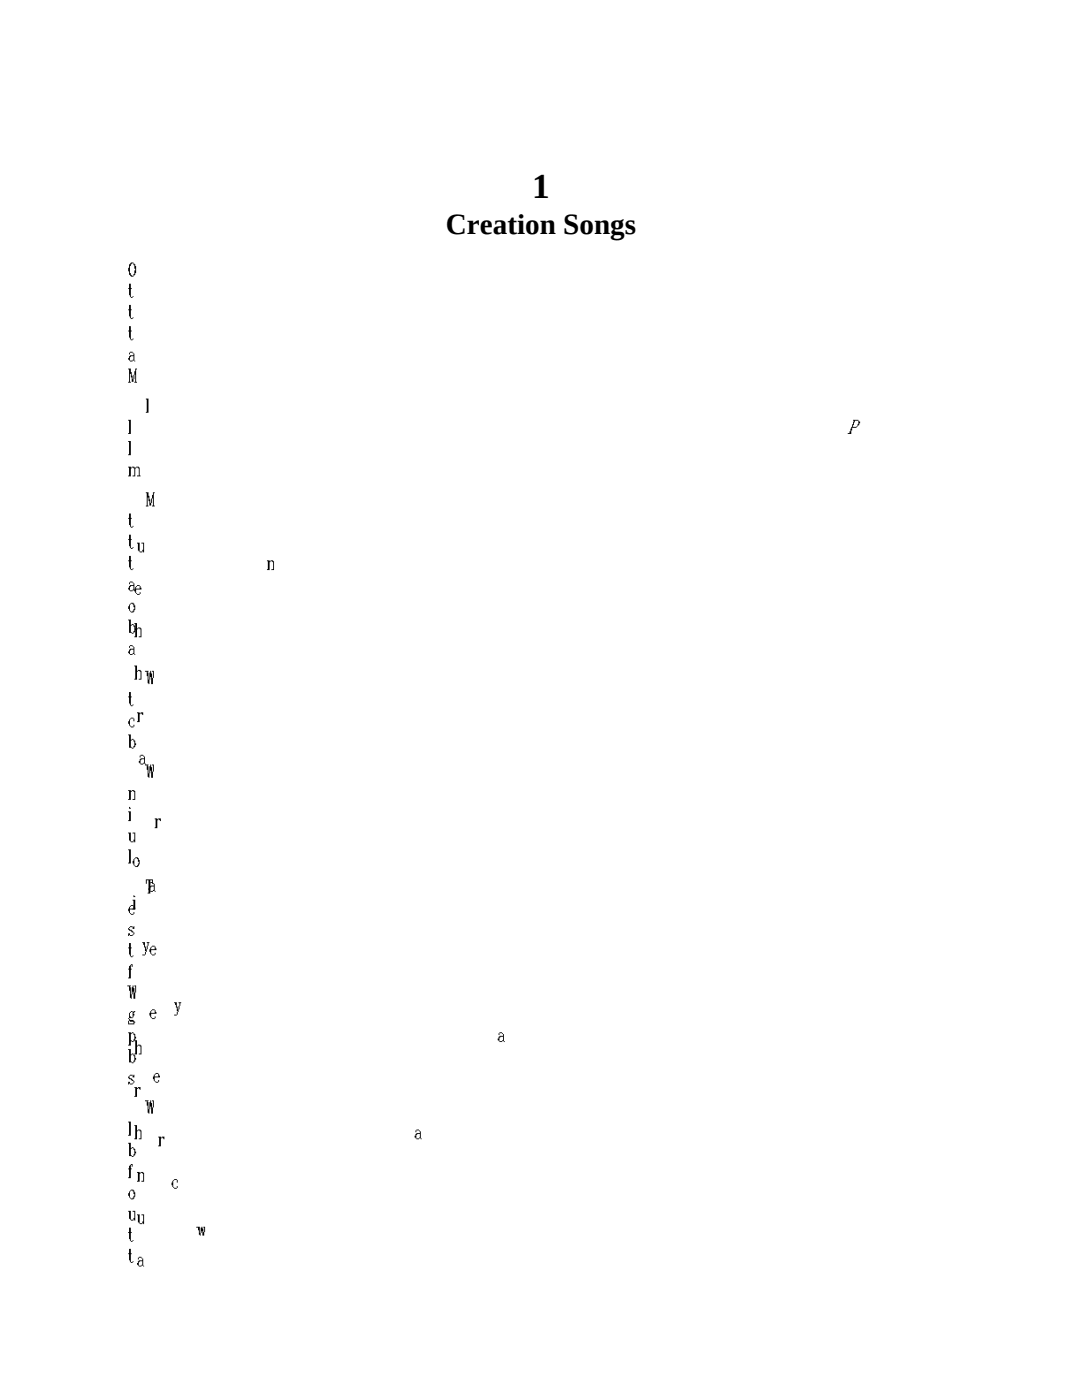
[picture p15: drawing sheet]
<svg xmlns="http://www.w3.org/2000/svg" width="216mm" height="279mm" viewBox="0 0 216 279" stroke-linecap="round" stroke-linejoin="round" font-family="sans-serif">
<defs><g id="words">
<text font-size="7.1" x="106.2" y="39.5">1</text>
<text font-size="5.8" x="89" y="46.7">Creation Songs</text>
</g></defs>
<g fill="#000">
<path d="M25.8 56.6h.3v.9h.2v.2h-.2v1.6h.4v.1h-.4v-.1h-.2v-.4h-.1v-1.2h-.2v-.2h.2zM26.5 59.1h.1v.2h-.1zM27.3 116.8h.6v.1h.1v.4h.2v.4h-1v.7h.1v.1h.6v.2h-.6v-.2l-.3-.1v-.4h-.2v-.5h.2v-.4h.2v.4h.7v-.6h-.6v.2h-.1zM27.9 118.2h.1v.3h-.1zM29.8 176.2h.2v-.2h.5l.2 .4h.2v1.4h.1v.2h-.1v-.2h-.4v.2h-.5v-.2h.5v-.2h.2v-.7h-.5v.2h-.2v.7l-.4-.2v-.3h.2v-.4h.2v-.2h.7v-.3h-.2v-.2h-.5v.4h-.2zM34.7 235.3h.6v.2h.2v.5h-.2v-.5h-.6v.2h-.1v1.2h.1v.2h.6v.1h-.6v-.1l-.3-.2v-.4h-.2v-.5h.2v-.3l.3-.2zM35.3 236.7h.2v.4h-.2zM40.4 254h.7zM41.1 254h.7zM48.5 254h.4zM48.3 254h.6zM57.1 254h.8zM57.9 254h.7zM67.7 254h1.4zM79.9 254h1.2zM79.9 254h.4zM108.5 254h1.4zM125.2 254h.9zM162.3 254h.7zM163 254h.9zM163.9 254h.8zM184.3 254h.9zM185.2 254h.5z"/>
<path d="M26.1 52.4h.5v.2l.4 .1v.4h.2v1.4h-.2v.4h-.2l-.2 .3h-.5v-.2h-.2v-.1h-.1v-.7h-.2l.2-1.5 .3-.1zM26.3 52.6v.1h-.2v.4h-.2v1.4h.2v.4h.2v.1h.3l.4-1.4h-.2v-.7h-.2v-.3zM27.3 108.3h.6v1.8h.5v.1h-.5l-.2-.3h-.2v-1.4h-.2zM28.2 108.3h.6v1.9l-.4-.1v-.4h.2v-1.2h-.4zM30.9 163.3h.5v.2h.2v.2h-.2v1.6h-.5v-.2h.1v-1.6h-.1zM31.6 163.3h.5v.6l-.5-.4zM42.3 254h.4zM42.2 254h.5zM49.4 254h.7zM50.1 254h.7zM58.9 254h.9zM58.4 254h.9zM69.3 254h.4zM69.1 254h.6zM80.6 254h1.1zM81.5 254h.5zM94.2 254h.3zM94 254h.5zM108.7 254h.8zM108.1 254h.9zM124 254h1.1zM124.9 254h.5zM141.6 254h1.5zM161 254h.6z"/>
<path d="M25.6 73.6h.5l.2 1.4h.2v.7h.1v.5h-.3v-.9h-.2v-.7h-.2v1.6h.2v.2h-.5v-.2h.2v-2.5h-.2zM27 73.6h.3v.1h-.1v2.5h.1v.2h-.5v-.2h.2v-1.4h-.2v.9h-.2v-.9h.2v-.7h.2zM28 150.6h.6v.2l.3 .2v1.4h.2v.2h-.2v-.2h-.3v.2h-.6v-.2h.6v-.2h.2v-.7h-.6v.2h-.2v.7l-.3-.2v-.3h.2v-.4h.1v-.2h.8v-.3h-.2v-.2h-.6v.4h-.1v-.4h.1zM31.6 226.8h.5v.2h.2v.2h-.2v1.6h-.5v-.2h.2v-1.6h-.2zM32.3 226.8h.5v.6l-.5-.4zM37 254h.4zM36.9 254h.5zM43 254h.9zM43.9 254h.2zM50.6 254h.4zM50.4 254h.6zM58.7 254h.7zM59.4 254h.9zM60.3 254h.9zM69.8 254h1.5zM70.9 254h.2zM82.5 254h1.3zM82.5 254h.4zM96.8 254h.4z"/>
<path d="M25.8 60.9h.3v.8h.2v.2h-.2v1.6h.4v.2h-.4v-.2h-.2v-.4h-.1v-1.2h-.2v-.2h.2zM26.5 63.3h.1v.2h-.1zM26.8 124.4h.5v1h.2v.2h-.2v1.6h-.5v-.2h.2v-2.5h-.2zM27.5 125.2h.5v.2h.2v1.8h-.5v-.2h.3v-1.4h-.1v-.2h-.4zM30.3 188.7h.6v.2h.1v.4h.2v.3h-1v.7h.1v.2h.6v.2h-.6v-.2l-.3-.2v-.3h-.2v-.6h.2v-.3h.2v.3h.7v-.5h-.6v.2h-.1zM30.9 190.1h.1v.4h-.1zM40.4 254h1.6zM40.9 254h.9zM48.2 254h1.4zM49.2 254h.2zM57.5 254h.7zM58.2 254h.7zM68.6 254h1.4zM81.5 254h1zM82.2 254h.9zM96.1 254h1.3zM96.1 254h.4zM112.2 254h1.2zM113.2 254h.2zM129.8 254h1.4zM149.2 254h.9zM150.1 254h.2z"/>
<path d="M25.8 65.1h.3v.9h.2v.1h-.2v1.6h.4v.2h-.4v-.2h-.2v-.3h-.1v-1.3h-.2v-.1h.2zM26.5 67.6h.1v.1h-.1zM26.8 132.8h.5v1.1h.2v.2h-.2v1.5h-.5v-.1h.2v-2.5h-.2zM27.5 133.7h.5v.2h.2v1.7h-.5v-.1h.3v-1.4h-.1v-.2h-.4zM30.3 201.4h.6v.2h.1v.4h.2v.3h-1v.7h.1v.2h.6v.2h-.6l-.1-.4h-.2v-.3h-.2v-.6h.2v-.3h.2v.3h.7v-.5h-.6v.2h-.1zM30.9 202.8h.1v.4h-.1zM40.4 254h1.6zM40.9 254h.9zM48.2 254h1.4zM49.2 254h.2zM57.5 254h1.2zM57.5 254h.4zM68.3 254h1.4zM69.1 254h.6zM80.8 254h1.4zM95.1 254h.9zM96 254h.1zM110.6 254h1.4zM127.9 254h.7zM128.6 254h.9zM129.5 254h.9zM148 254h1zM148.9 254h.5zM169.9 254h.7zM170.6 254h.7z"/>
<path d="M25.9 70.2h.6v.2l.3 .2v1.4h.2v.1h-.2v-.1h-.3v.1h-.6v-.1h.6v-.2h.1v-.7h-.5v.2h-.2v.7l-.3-.2v-.4h.2v-.3h.1v-.2h.7v-.3h-.1v-.2h-.6v.3h-.1v-.3h.1zM27.3 142.2h.6v.1h.1v.2h-.1v1.6h-.6v-.2h.2v-1.6h-.2zM28 142.2h.6v.5l-.6-.4zM30.9 214.3h.1v-.2h.6v.2h.2v.4h.1v.3h-1v.7h.1v.2h.6v.2h-.6v-.2l-.3-.2v-.3h-.2v-.6h.2v-.3h.2v.3h.7v-.5h-.6v.2h-.1zM31.6 215.5h.2v.4h-.2zM41.5 254h.8zM42.3 254h.2zM48.9 254h.7zM49.6 254h.7zM58 254h1.4zM59.1 254h.2zM80.8 254h.9zM81.7 254h.7zM82.2 254h.3zM95.1 254h1.4zM110.9 254h.8zM111.7 254h.7zM128.6 254h1zM129.3 254h.9zM148 254h1.4zM169.2 254h.7zM169.9 254h.7z"/>
<path d="M29.1 79.6h.5v2.8h-.5v-.2h.2v-2.5h-.2zM39.2 244.8h.7v1.3h.1v.5l-.3-.2v-.9h-.2v-.5h-.3zM40.2 244.8h.2v.4h.2l.1 1.4h-.3v-.9h-.2v.4h-.2v-1.1h.2zM40.6 244.8h.3v1.1h-.2v-.9h-.1zM47.1 254h1.4zM56.6 254h1.3zM56.6 254h.4zM79.9 254h1.1zM80.6 254h.9zM94 254h1.4zM109.9 254h.7zM110.6 254h.5zM127.2 254h.7zM127.9 254h.7zM166.7 254h1.6zM167.2 254h.9zM188.9 254h1.4zM190 254h.1z"/>
<path d="M25.6 83.8h.5v2.8h-.5v-.2h.2v-2.4h-.2zM27 171.1h.5v.2h.2v.3h.2v.9h-.2v.4h-.2v.1h-.5v-.1h.3v-.2h.2v-.4h.2v-.3h-.2v-.6h-.2v-.1h-.3v.1h-.2v1.3h.2v.2l-.4-.2v-.4h-.1v-.5h.1v-.4l.4-.1zM29.1 254h1.2zM30.2 254h.1zM33.3 254h1.4zM39.3 254h.9zM40.2 254h.2zM46.6 254h1.4zM47.6 254h.2zM55.9 254h.9zM55.4 254h.9zM78 254h1.4zM91.7 254h.7zM92.4 254h.7zM124.2 254h1.4zM163 254h1.2zM163 254h.3zM184.5 254h.7zM185.2 254h.9zM186.1 254h.9z"/>
<path d="M25.6 88h.5v2.8h-.5v-.1h.2v-2.5h-.2zM26.6 178.7h.2l.2 .3h-.4zM26.5 179.6h.5v1.9h-.5v-.2h.1v-1.6h-.1zM28.2 254h.9zM29.1 254h.2zM31.2 254h1.4zM32.3 254h.2zM35.8 254h.7zM36.5 254h.5zM41.8 254h1.4zM49.6 254h.5zM58.2 254h.5zM67.7 254h.9zM68.6 254h.5zM91.4 254h.7zM92.1 254h.9zM93 254h.8zM106.7 254h1.4zM107.8 254h.1zM123.6 254h1.5zM142.3 254h.8zM143.1 254h.7zM162.8 254h1.2zM162.8 254h.4z"/>
<path d="M25.6 93.1h.5v.2h.2v.2h-.2v1.6h-.5v-.2h.2v-1.6h-.2zM26.3 93.1h.5v.2h.4v.2h-.2v1.6h-.5v-.2h.3v-1.4h-.2v-.2h-.3zM27.2 93.1h.5v.2h.2v1.6h.1v.2h-.7v-.2h.4v-1.4h-.2v-.2h-.3zM28.4 188h.5v.9h.2v.5h.2v.6h-.2v.5h-.2v.2h-.5v-.2h.5v-.5h.2v-.2h-.2v-.7h-.1v-.5h-.2v-.4h-.2zM29.3 188h.5v.2h-.2v.5h-.1v.7h-.2v-.7h.2v-.5h-.2zM38.6 254h1.1zM39.3 254h.9zM46.2 254h.5zM54.7 254h1.4zM64.9 254h1.2zM66 254h.1zM76.7 254h1.4zM77.8 254h.2zM105.1 254h.4zM105 254h.5zM120.6 254h.8zM121.4 254h.7zM157 254h1.2zM158 254h.2zM177.4 254h.8zM178.2 254h.5z"/>
<path d="M29.1 98.2h.5l.2 1.5h.2v.7h.2v.5h-.4v-.9h-.2v-.7h-.1v1.6h.1v.2h-.5v-.2h.2v-2.5h-.2zM30.5 98.2h.4v.2h-.2v2.5h.2v.2h-.6v-.2h.2v-1.4h-.2v.9h-.1v-.9h.1v-.7h.2zM34.7 200h.6v.9h.2v.5h.1v.6h-.1v.5h-.2v.2h-.6v-.2h.6v-.5h.2v-.2h-.2v-.7h-.2v-.5h-.2v-.4h-.2zM35.6 200h.6v.2h-.2v.5h-.2v.7h-.2v-.7h.2v-.5h-.2zM50.6 254h.9zM51.5 254h.2zM60.5 254h.7zM61.2 254h.5zM72 254h.3zM71.8 254h.5zM84 254h1zM84.7 254h.8zM97.9 254h1.4zM99 254h.1zM130.4 254h.7zM131.1 254h.7zM149 254h1.5zM169.5 254h1.2zM169.5 254h.4z"/>
<path d="M170.2 83.8h1.1v.2l.3 .1v.4h-.2v.3l-.5 .4v.2h-.9v.5h-.1v.7h-.7v-.2h.3v-.3h.2v-.6h.2v-.3h.1v-.5h.2v-.6h.2zM170.6 84l-.4 1.2h.7v-.2h.2v-.3h.2v-.7zM190.5 171.1v1.9zM190.5 172.7v.2z"/>
<path d="M25.8 102.5h.3v.9h.2v.1h-.2v1.6h.4v.2h-.4v-.2h-.2v-.3h-.1v-1.3h-.2v-.1h.2zM26.5 105h.1v.1h-.1zM26.8 207.6h.5v1.1h.2v.1h-.2v1.6h-.5v-.1h.2v-2.5h-.2zM27.5 208.5h.5v.2h.2v1.7h-.5v-.1h.3v-1.5h-.1v-.1h-.4zM29.8 254h1.4zM34.6 254h1.2zM34.6 254h.3zM40.7 254h1.5zM41.8 254h.2zM57.7 254h1.2zM57.7 254h.3zM68.3 254h.8zM69.1 254h.2zM80.1 254h1.4zM93.7 254h.7zM94.4 254h.5zM108.8 254h.4zM108.7 254h.5zM124.5 254h1.4zM125.6 254h.2zM142 254h1.2zM142 254h.3zM181.2 254h.8zM182 254h.2z"/>
<path d="M25.8 106.7h.3v.9h.2v.2h-.2v1.6h.4v.1h-.4v-.1h-.2v-.4h-.1v-1.2h-.2v-.2h.2zM26.5 109.2h.1v.2h-.1zM26.8 217h.5v.1h.2v.2h-.2v1.6h-.5v-.2h.2v-1.6h-.2zM27.5 217h.5v.5l-.3-.2zM29.5 254h1.4zM30.5 254h.2zM33.7 254h1.4zM34.7 254h.2zM46.7 254h1.5zM55.7 254h.7zM56.4 254h.7zM67 254h.9zM66.5 254h.9zM93 254h1.4zM108.7 254h1zM109.4 254h.8zM126.1 254h1.4zM127.2 254h.2zM145.2 254h.7zM145.9 254h.7zM166 254h1.4zM167 254h.2zM188.9 254h.9zM188.4 254h.9z"/>
<path d="M25.8 110.9h.3v.9h.2v.2h-.2v1.6h.4v.2h-.4v-.2h-.2v-.4h-.1v-1.2h-.2v-.2h.2zM26.5 113.4h.1v.2h-.1zM26.8 224.5h.5v1.1h.2v.2h-.2v1.6h-.5v-.2h.2v-2.5h-.2zM27.5 225.4h.5v.2h.2v1.8h-.5v-.2h.3v-1.4h-.1v-.2h-.4zM29.8 254h1.4zM34.6 254h.9zM35.5 254h.1zM48 254h.7zM48.7 254h.9zM49.6 254h.8zM58.2 254h1.4zM70.2 254h1.4zM71.1 254h.5zM84 254h1.4zM85 254h.2zM116.1 254h1zM116.9 254h.6zM134.6 254h1zM135.3 254h.9zM176.6 254h.8zM177.4 254h.2z"/>
<path d="M25.9 116.1h.6l.1 .3h.2v1.4h.2v.2h-.2v-.2h-.3v.2h-.6v-.2h.6v-.1h.1v-.8h-.5v.2h-.2v.7l-.3-.1v-.4h.2v-.4h.1v-.1h.7v-.4h-.1v-.2h-.6v.4h-.1v-.4h.1zM27.3 233.9h.6v.2h.1v.1h-.1v1.6h-.6v-.1h.2v-1.6h-.2zM28 233.9h.6v.2h.2v1.7h-.6v-.1h.4v-1.5h-.2v-.1h-.4zM31.4 254h.9zM30.9 254h.9zM42.9 254h1.2zM42.9 254h.3zM51 254h.7zM51.7 254h.7zM60.9 254h1.4zM72.5 254h1.1zM73.4 254h.5zM85.9 254h.5zM100.7 254h.9zM100.2 254h.9zM133.7 254h1.1zM134.4 254h.9zM152.9 254h1.4zM154 254h.2z"/>
<path d="M53.3 111.8h.5v.2h.2v.2h-.2v1.6h-.5v-.2h.1v-1.6h-.1zM54 111.8h.5v.2h.2v1.8h-.5v-.2h.3v-1.4h-.2v-.2h-.3zM83.1 225.4h.5l.2 .4h.2v1.4h.1v.2h-.1v-.2h-.4v.2h-.5v-.2h.5v-.2h.2v-.7h-.5v.2h-.2v.7l-.4-.2v-.3h.2v-.4h.2v-.2h.7v-.3h-.2v-.2h-.5v.4h-.2v-.4h.2zM113.9 254h.9zM114.8 254h.2zM146.4 254h1.1zM147.3 254h.5zM180.6 254h.7zM181.3 254h.6z"/>
<path d="M25.6 123.6h.5v1.1h.2v.2h-.2v1.2h.2v.2h.3v.2h-.3v-.2h-.5v-2.5h-.2zM26.3 124.5h.3v.2l.4 .2v.5h.2v.4h-.2v.3h-.2v.2h-.2v-.4h.2v-.8h-.2v-.4h-.3zM27.7 250.8h.5l.2 .4h.2v1.4h.2v.2h-.2v-.2h-.4v.2h-.5v-.2h.5v-.2h.2v-.7h-.5v.2h-.2v.7l-.4-.2v-.3h.2v-.4h.2v-.2h.7v-.3h-.2v-.2h-.5v.4h-.2v-.4h.2zM30.9 254h1.2zM30.9 254h.3zM35.8 254h1.4zM36.7 254h.5zM42.5 254h1.4zM43.6 254h.1zM50.8 254h.9zM51.7 254h.2zM60.3 254h1.3zM60.3 254h.4zM71.4 254h.4zM96.1 254h.9zM97 254h.7zM97.5 254h.4zM111.5 254h1.4zM112.5 254h.2zM146.4 254h1.4zM166.3 254h.7zM167 254h.6zM187.7 254h1.4zM188.7 254h.2z"/>
<path d="M25.8 138.1h.3v.9h.2v.2h-.2v1.6h.4v.1h-.4v-.1h-.2v-.4h-.1v-1.2h-.2v-.2h.2zM26.5 140.6h.1v.2h-.1zM26.8 254h.7zM27.5 254h.7zM29.8 254h1.4zM34.6 254h.9zM35.5 254h.1zM48 254h1.4zM57.1 254h1.1zM58 254h.6zM68.1 254h.7zM68.8 254h.5zM94.2 254h1.4zM109.7 254h.7zM110.4 254h.5zM126.8 254h.4zM126.6 254h.6zM144.5 254h1.4zM164 254h.4zM163.9 254h.5zM184.1 254h.8zM184.9 254h.7z"/>
<path d="M25.8 128.9h.1v-.1h.6l.1 .3h.2v1.4h.2v.2h-.2v-.2h-.3v.2h-.6v-.2h.6v-.1h.1v-.8h-.5v.2h-.2v.7l-.3-.1v-.4h.2v-.4h.1v-.1h.7v-.4h-.1v-.2h-.6v.4h-.1zM27.3 254h.6zM30 254h.5zM38.5 254h.5zM44.4 254h.4zM44.3 254h.5zM51 254h.9zM58.7 254h1.4zM59.8 254h.2zM78.8 254h1.5zM91.4 254h.7zM92.1 254h.7zM121.4 254h.8zM122.2 254h.2zM138.3 254h.7zM139 254h.7zM157.2 254h.3zM157 254h.5zM176.6 254h1.2zM176.6 254h.3z"/>
<path d="M26.1 120.3h.5v.2h.2v.3h.2v.9h-.2v.4h-.2v.1h-.5v-.1h.4v-.2h.1v-.4h.2v-.3h-.2v-.6h-.1v-.1h-.4v.1h-.2v1.3h.2v.2h-.2v-.2h-.1v-.4h-.2v-.5h.2v-.4h.1zM27.3 242.4h.6v1.7h.5v.2h-.5l-.2-.4h-.2v-1.4h-.2zM28.2 242.4h.6v1.9l-.4-.2v-.3h.2v-1.3h-.4zM30.9 254h.7zM31.6 254h.5zM42.2 254h.7zM42.9 254h.5zM49.9 254h1.4zM51 254h.2zM59.3 254h.5zM69.5 254h1.4zM81.5 254h.9zM82.4 254h.1zM94.9 254h.3zM94.7 254h.5zM108.8 254h1.4zM124.7 254h.7zM125.4 254h.7zM142.3 254h1.3zM142.3 254h.4zM161.4 254h.7zM162.1 254h.7zM182.4 254h.3zM182.2 254h.5z"/>
<path d="M28.9 133.9h.7l-.1 .3h.1v1.4h.2v.9l-.3-.2v-1.4h-.2v-.8h-.4zM30 133.9h.2v.5h.1v.9h.2v1.2h-.3v-1.4h-.2v.5h-.2v-1.4h.2zM30.3 133.9h.4v1.4h-.2v-1.2h-.2zM34.6 254h.7zM35.3 254h.7zM41.8 254h1.4zM42.9 254h.1zM50.6 254h.7zM51.3 254h.7zM73 254h.9zM73.9 254h.7zM74.4 254h.4zM87.1 254h1.4zM88.2 254h.2zM119.6 254h1.4zM138.1 254h1.4zM180.3 254h.3zM180.1 254h.5z"/>
<path d="M25.6 146.6h.5v1h.2v.2h-.2v1.2h.2v.2h.3v.2h-.3v-.2h-.5v-2.4h-.2zM26.3 147.5h.3v.1l.4 .2v.5h.2v.4h-.2v.3h-.2v.2h-.2v-.3h.2v-.9h-.2v-.4h-.3zM27.3 254h1.5zM30.9 254h.7zM31.6 254h.5zM35.8 254h.7zM36.5 254h.7zM50.6 254h1.4zM60.5 254h.7zM61.2 254h.7zM72.7 254h.9zM72.1 254h.9zM100.4 254h.8zM101.2 254h.2zM116.4 254h.7zM117.1 254h.7zM134.2 254h1.4zM135.3 254h.2zM174.4 254h1.5z"/>
<path d="M25.6 157.7h.5v.2h.2v.1h-.2v1.6h-.5v-.1h.2v-1.6h-.2zM26.3 157.7h.5v.2h.2v1.7h-.5v-.1h.3v-1.5h-.2v-.1h-.3zM27.3 254h1.1zM28.2 254h.6zM30.9 254h.7zM31.6 254h.5zM35.8 254h.9zM36.7 254h.2zM42 254h1zM42.9 254h.5zM49.9 254h.7zM50.6 254h.6zM59.3 254h1.4zM60.3 254h.2zM70.7 254h.9zM70.2 254h.9zM97 254h1.4zM112.9 254h.7zM113.6 254h.7zM131.1 254h.8zM130.5 254h.9zM170.7 254h1.3zM170.7 254h.4z"/>
<path d="M26.1 143.2h.5v.2h.2v.5h-.2v-.5h-.5v.2h-.2v1.2h.2v.2h.5v.2h-.5v-.2l-.3-.2v-.3h-.2v-.6h.2v-.3h.1zM26.6 144.6h.2v.4h-.2zM27.2 254h.7zM27.9 254h.5zM30.2 254h1.4zM31.2 254h.2zM34.7 254h1.5zM41.1 254h.9zM42 254h.2zM48.9 254h.3zM48.7 254h.5zM57.1 254h1.5zM67.4 254h.7zM68.1 254h.7zM92.8 254h.9zM93.7 254h.1zM107.4 254h.7zM108.1 254h.7zM123.8 254h1.4zM142 254h.9zM142.9 254h.2zM182.2 254h.5z"/>
<path d="M28.9 152.6h.7l-.1 .3h.1v1.4h.2v.9l-.3-.2v-1.4h-.2v-.8h-.4zM30 152.6h.2v.5h.1v.9h.2v1.2h-.3v-1.4h-.2v.5h-.2v-1.4h.2zM30.3 152.6h.4v1.4h-.2v-1.2h-.2zM34.6 254h.7zM35.3 254h.7zM41.8 254h1.4zM42.9 254h.1zM50.6 254h.7zM51.3 254h.7zM73 254h.9zM73.9 254h.7zM74.4 254h.4zM87.1 254h1.4zM88.2 254h.2zM119.6 254h1.2zM120.6 254h.2zM138.1 254h1.4zM158.4 254h.7zM159.1 254h.9zM160 254h.9zM181.5 254h1.4zM182.6 254h.1z"/>
<path d="M25.6 166.2h.5v1.7h.5v.2h-.5l-.2-.4h-.1v-1.4h-.2zM26.5 166.2h.5v1.9l-.4-.2v-.3h.2v-1.3h-.3zM27.3 254h.7zM28 254h.9zM28.9 254h.9zM31.9 254h1.1zM32.6 254h.9zM38.5 254h.3zM38.3 254h.5zM45.5 254h.5zM53.8 254h.4zM53.6 254h.6zM62.6 254h1.3zM63.7 254h.2zM73.2 254h1.4zM85.5 254h.6zM113.4 254h1.3zM114.5 254h.2zM129.6 254h1.5zM147.6 254h.7zM148.3 254h.7zM167.4 254h.7zM168.1 254h.7zM188.9 254h1.4zM190 254h.1z"/>
<path d="M25.6 169.5h.5v2.8h-.5v-.1h.2v-2.5h-.2zM26.6 254h.4zM26.5 254h.5zM28 254h1.1zM28.9 254h.6zM31.6 254h1.4zM32.6 254h.2zM36.5 254h1.2zM36.5 254h.4zM43 254h.4z"/>
<path d="M25.8 161l.3 .2v.2h-.3zM25.6 161.9h.5v2h-.5v-.2h.2v-1.6h-.2zM26.5 254h.7zM27.2 254h.7zM29.1 254h.9zM30 254h.2zM33 254h1.4zM45.7 254h.9zM46.6 254h.1zM54 254h.7zM54.7 254h.7zM64.2 254h.4zM64 254h.6zM75 254h1.2zM75 254h.3zM100.9 254h.9zM101.8 254h.7zM102.3 254h.4zM116.8 254h1.4zM134.2 254h.7zM134.9 254h.6zM153.1 254h.5zM173.4 254h.9zM172.9 254h.8z"/>
<path d="M29.1 175.5h1.4v.9h-.2v-.7h-.3v2.6h-.5v-.1h.1v-2.5h-.3v.7h-.2zM34.2 254h.7zM34.9 254h.7zM41.1 254h1.4zM49.7 254h1.1zM50.6 254h.6zM60.1 254h1.5zM72.1 254h.7zM72.8 254h.8zM100.9 254h.9zM101.8 254h.7zM102.3 254h.4zM118.2 254h1.4zM119.2 254h.2zM157 254h.7zM157.7 254h.7zM178.9 254h1.4z"/>
<path d="M25.4 196.7h.7l-.2 .3h.2v1.4h.2v.9l-.4-.2v-1.4h-.1v-.9h-.4zM26.5 196.7h.1v.5h.2v.9h.2v1.2h-.4v-1.4h-.1v.5h-.2v-1.4h.2zM26.8 196.7h.4v1.4h-.2v-1.3h-.2zM27.5 254h1.4zM28.6 254h.2zM36 254h1.4zM42.7 254h.7zM43.4 254h.5zM50.8 254h1.4zM51.9 254h.1zM71.6 254h1.4zM84.5 254h.5zM98.2 254h.6zM128.9 254h.7zM129.6 254h.9zM130.5 254h.9zM147.8 254h1.4zM169 254h.9zM168.5 254h.8z"/>
<path d="M25.8 188.2h.3v.9h.2v.2h-.2v1.6h.4v.1h-.4v-.1h-.2v-.4h-.1v-1.2h-.2v-.2h.2zM26.5 190.7h.1v.2h-.1zM26.8 254h1.4zM34.2 254h1.4zM40.4 254h.7zM41.1 254h.7zM48.3 254h1.4zM49.4 254h.2zM68.8 254h1.4zM81.5 254h.7zM82.2 254h.7zM96 254h1.4zM112.2 254h.9zM113.1 254h.1zM129.6 254h.8zM130.4 254h.7zM148.9 254h1.4zM149.9 254h.2zM169.7 254h.7zM170.4 254h.5z"/>
<path d="M25.9 184.9h.6v.1l.3-.1v.5h-.3v-.4h-.6v.2h-.1l.1 .4h.4l.3 .5h.2v.3h-.2l-.1 .4h-.6v-.2h.6v-.2h.1v-.3h-.3l-.2-.4h-.3v-.1h-.2v-.4l.3-.2zM25.6 186.3h.3v.3h-.1v.2h-.2zM27 254h.9zM27.9 254h.1zM29.8 254h.4zM29.6 254h.6zM33.2 254h.7zM33.9 254h.5zM38.1 254h.7zM38.8 254h.5zM44.6 254h.4zM44.4 254h.6zM51.7 254h.7zM52.4 254h.7zM60.7 254h1.4zM83.4 254h.4zM83.3 254h.5zM96.1 254h1.3zM96.1 254h.4zM126.1 254h1.4zM162.5 254h1.2zM163.5 254h.2zM182.9 254h1.4z"/>
<path d="M26.1 180.6h.5v.2h.2v.4h.2v.3h-1.1v.7h.2v.2h.5v.2h-.5v-.2l-.3-.2v-.3h-.2v-.6h.2v-.3h.1v.3h.7v-.5h-.5v.2h-.2zM26.6 182h.2v.4h-.2zM27.2 254h1.2zM27.2 254h.3zM30.2 254h1.2zM30.2 254h.3zM34.6 254h1.4zM35.6 254h.2zM40.6 254h.7zM41.3 254h.7zM48.3 254h1.3zM49.4 254h.2zM57.7 254h1.4zM58.7 254h.2zM81 254h1.4zM95.1 254h.9zM126.8 254h1.3zM126.8 254h.4zM144.8 254h1.4zM164.6 254h.7zM165.3 254h.9zM166.2 254h.8zM187.1 254h1.5zM188.2 254h.2z"/>
<path d="M25.8 192.8l.3-.2v-.2h.4v.6h-.2v-.4h-.2v.7h.2v.2h-.2v1.8h-.5v-.2h.2v-1.6h-.2v-.2h.2zM26.6 254h1.4zM29.5 254h1zM30.3 254h.6zM34 254h.7zM34.7 254h.8zM40.9 254h.9zM40.4 254h.9zM58 254h1.4zM69.3 254h.5zM81.5 254h.5zM109 254h1.4zM125.2 254h.7zM125.9 254h.6zM142.9 254h1.4zM162.3 254h1zM163.2 254h.5zM183.4 254h.7zM184.1 254h.8z"/>
<path d="M25.6 206h.5v.2h.2v.2h-.2v1.2h.2v.2h.3v.2h-.3v-.2h-.2v.9h-.5v-.2h.2v-2.3h-.2zM26.3 206h.3v.2l.4 .2v.5h.2v.4h-.2v.3h-.2v.2h-.2v-.4h.2v-.8h-.2v-.4h-.3zM27.3 254h1.5zM28.4 254h.2zM30.7 254h.7zM31.4 254h.5zM35.5 254h1.2zM36.5 254h.2zM41.8 254h1.4zM42.9 254h.1zM49.7 254h.7zM50.4 254h.8zM59.4 254h.9zM60.3 254h.2zM82.7 254h1.4zM96.8 254h.9zM128.6 254h1.4zM146.9 254h1.1zM147.8 254h.5zM167 254h.7zM167.7 254h.6z"/>
<path d="M25.6 209.4h.5v1h.2v.2h-.2v1.2h.2v.2h.3v.2h-.3v-.2h-.5v-2.5h-.2zM26.3 210.3h.3v.1h.2v.2h.2v.5h.2v.4h-.2v.3h-.2v.2h-.2v-.3h.2v-.9h-.2v-.4h-.3zM27.3 254h1.5zM31.4 254h.9zM30.9 254h.9zM36.3 254h.4zM36.2 254h.5zM42.3 254h1.4zM43.4 254h.2zM50.1 254h1.2zM50.1 254h.3zM69.8 254h1.5zM82.2 254h.9zM110.4 254h1.4zM127 254h.5zM144.5 254h.5zM182.6 254h.5z"/>
<path d="M25.6 214.8h.2l.1-.3h.6v.2l.3-.2v.5h-.3v-.3h-.6v.1h-.1l.1 .4h.4l.3 .5h.2v.4h-.2l-.1 .3h-.6v-.1h.6v-.2h.1v-.4h-.3l-.2-.3h-.3v-.2h-.2zM25.6 215.9h.3v.4h-.1v.1h-.2zM27 254h1.4zM30.2 254h1zM31 254h.6zM35.1 254h.7zM35.8 254h.5zM41.5 254h1.2zM42.5 254h.2zM49.4 254h1.4zM50.4 254h.2zM59.1 254h.3zM81.1 254h1.4zM94.7 254h.7zM95.4 254h.7zM110.6 254h.9zM110.1 254h.8zM145.5 254h.9zM146.4 254h.7zM146.9 254h.4zM166.2 254h1.4zM167.2 254h.2z"/>
<path d="M26.1 201.8h.4v.2h.1v-.2h.4v.2l-.4 .1v.2h.2l-.2 .7h-.1v.2h-.7l.1 .4h.7v.1l.4 .2v.2h-.2v.3h-1.2v-.7h.2v.6h.8v-.4h-.7v-.2h-.1v-.3h-.2v-.2h.2v-1.1h.1v.7h.2v.2h.4v-1h-.4v.1h-.2zM27.3 254h.4zM27.2 254h.5zM29.5 254h1zM30.3 254h.6zM33.7 254h1.4zM34.7 254h.2zM39.3 254h1.3zM39.3 254h.4zM55.4 254h.9zM54.9 254h.8zM65.3 254h.3zM65.1 254h.5zM76.2 254h1.2zM76.2 254h.4zM88.7 254h.9zM89.6 254h.2zM102.7 254h.3zM102.5 254h.5zM117.1 254h.7zM117.8 254h.7zM133.5 254h1.3zM134.6 254h.2zM151.5 254h.9zM152.4 254h.2z"/>
<path d="M28.9 219.6h.7l-.1 .4h.1v1.4h.2v.8l-.3-.1v-1.4h-.2v-.9h-.4zM30 219.6h.2v.5h.1v.9h.2v1.2h-.3v-1.4h-.2v.6h-.2v-1.4h.2zM30.3 219.6h.4v1.4h-.2v-1.2h-.2zM34.6 254h1.4zM35.6 254h.2zM50.1 254h1.4zM60.3 254h.7zM61 254h.6zM72 254h1.4zM73 254h.2zM99.8 254h1.1zM100.5 254h.9zM116.2 254h1.5zM134.4 254h.7zM135.1 254h.5zM154 254h.9zM154.9 254h.1z"/>
<path d="M99.7 206h.5v.2l.3 .2v1.4h.2v.2h-.2v-.2h-.3v.2h-.5v-.2h.5v-.2h.2v-.7h-.6v.2h-.1v.7l-.4-.2v-.3h.2v-.4h.2v-.2h.7v-.3h-.2v-.2h-.5v.4h-.2v-.4h.2zM174.8 254h1.1zM175.5 254h.9z"/>
<path d="M25.6 223.8h.5v2.9h-.5v-.2h.2v-2.5h-.2zM26.6 254h.4zM26.5 254h.5zM28.2 254h.9zM31 254h1.5zM32.1 254h.2zM41.5 254h.3zM41.3 254h.5zM48 254h.7zM48.7 254h.7zM56.4 254h.9zM57.3 254h.2zM66.1 254h1.5zM90.5 254h1zM91.2 254h.9zM105.1 254h1.4zM106.2 254h.2zM121.5 254h.4zM121.4 254h.5zM138.5 254h.7zM139.2 254h.7zM157.3 254h1.5zM178 254h.3z"/>
<path d="M25.6 228.1h.5v1h.2v.2h-.2v1.2h.2v.2h.3v.2h-.3v-.2h-.5v-2.5h-.2zM26.3 229h.3v.1h.2v.2h.2v.5h.2v.4h-.2v.3h-.2v.2h-.2v-.3h.2v-.9h-.2v-.4h-.3zM27.3 254h1.1zM28.2 254h.6zM31 254h.4zM30.9 254h.5zM35.3 254h.5zM40.6 254h.9zM41.5 254h.1zM47.3 254h.3zM63.3 254h.6zM73 254h.9zM95.8 254h.9zM96.7 254h.7zM97.2 254h.3zM110.1 254h1.4zM111.1 254h.2zM142.9 254h.5zM161 254h.4zM160.9 254h.5zM179.7 254h1.3zM179.7 254h.4z"/>
<path d="M26.1 232.3h.4v.5h-.2v-.3h-.2v.7h.2v.2h-.2v1.7h-.5v-.2h.2v-1.5h-.2v-.2h.2v-.5h.1zM26.6 254h.7zM27.3 254h.6zM29.1 254h1.4zM30.2 254h.1zM33.2 254h1.4zM39 254h1zM39.9 254h.5zM46.6 254h1.4zM47.6 254h.2zM55.7 254h.7zM56.4 254h.7zM66.7 254h1.2zM67.7 254h.2zM79.2 254h.9zM80.1 254h.5zM108.8 254h.9zM109.7 254h.2zM125.6 254h.7zM126.3 254h.7zM144.1 254h1.4zM164.4 254h.9zM165.3 254h.2z"/>
<path d="M26.1 237.4h.5v.2h.2v.3h.2v.9h-.2v.4h-.2v.2h-.5v-.2h.4v-.2h.1v-.3h.2v-.4h-.2v-.5h-.1v-.2h-.4v.2h-.2v1.2h.2v.2l-.3-.2v-.3h-.2v-.6h.2v-.3h.1zM27.3 254h.9zM34.4 254h1.2zM35.5 254h.1zM40.2 254h.7zM40.9 254h.6zM47.4 254h1.5zM48.5 254h.2zM56.3 254h1.4zM66.9 254h.8zM67.7 254h.2zM78.8 254h.4zM78.7 254h.5zM91.4 254h1.4zM105.8 254h.7zM106.5 254h.7zM122.2 254h.4zM122.2 254h.4zM157.7 254h.9zM158.6 254h.2zM177.4 254h.8zM178.2 254h.7z"/>
<path d="M25.6 241.7h.5v1.7h.5v.2h-.5l-.2-.4h-.1v-1.4h-.2zM26.5 241.7h.5v1.9l-.4-.2v-.3h.2v-1.3h-.3zM27.3 254h.7zM28 254h.8zM31 254h.4zM30.9 254h.5zM35.3 254h1.4zM41.5 254h1zM42.3 254h.6zM49.4 254h1.4zM50.4 254h.2zM69.7 254h1zM70.6 254h.5zM82.5 254h.4zM82.4 254h.5zM95.8 254h1zM96.5 254h.9zM110.9 254h.8zM111.7 254h.5zM127.5 254h1.4zM145.9 254h.9zM146.8 254h.1zM165.6 254h.4zM165.5 254h.5zM185.9 254h1.4z"/>
<path d="M25.8 245h.3v.9h.2v.2h-.2v1.5h.4v.2h-.4v-.2h-.2v-.3h-.1v-1.2h-.2v-.2h.2zM26.5 247.5h.1v.1h-.1zM26.8 254h.7zM27.5 254h.7zM29.8 254h1.4zM34.6 254h.9zM35.5 254h.1zM48 254h1zM48.7 254h.9zM57.1 254h1.5zM58.2 254h.2zM68.1 254h.3zM67.9 254h.5zM79.6 254h.7zM80.3 254h.7zM93 254h1.4zM108.1 254h.4zM123.8 254h1.3zM123.8 254h.4zM159.8 254h.5zM179.6 254h.3zM179.4 254h.5z"/>
<path d="M25.8 249.2h.3v.9h.2v.2h-.2v1.6h.4v.2h-.4v-.2h-.2v-.4h-.1v-1.2h-.2v-.2h.2zM26.5 251.7h.1v.2h-.1zM26.8 254h.7zM27.5 254h.7zM29.8 254h1.4zM30.9 254h.1zM40.2 254h1.1zM41.1 254h.5zM48.2 254h.3zM48 254h.5zM56.4 254h1.1zM57.1 254h.9zM66.7 254h.7zM67.4 254h.5zM78.3 254h1.4zM91.7 254h.9zM92.6 254h.2zM106.5 254h.4zM106.4 254h.5zM121.9 254h1.4zM139.2 254h.7zM139.9 254h.7zM178.7 254h1.4z"/>
</g>
<use href="#words"/>
</svg>
